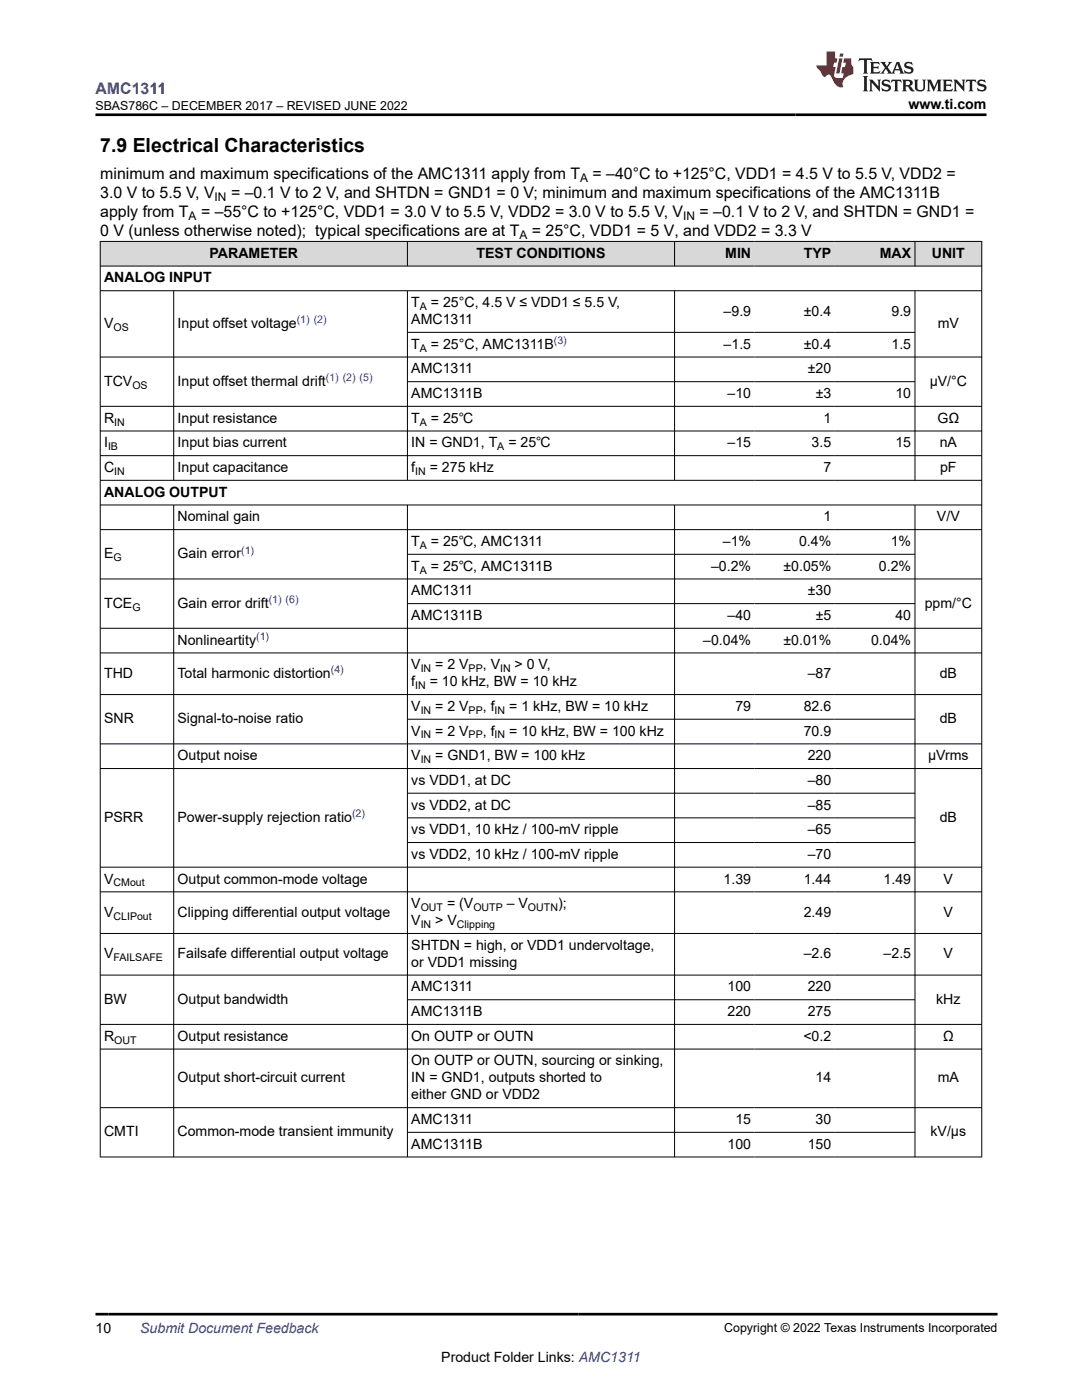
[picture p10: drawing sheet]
<svg xmlns="http://www.w3.org/2000/svg" width="216mm" height="279mm" viewBox="0 0 216 279" stroke-linecap="round" stroke-linejoin="round" font-family="sans-serif">
<defs><g id="words">
<text font-size="3.9" x="20" y="30.3">7.9 Electrical Characteristics</text>
<text font-size="3.2" fill="#00f" x="19" y="18.7">AMC1311</text>
<g font-size="3.2">
<text x="20" y="35.7">minimum and maximum specifications of the AMC1311 apply from T</text>
<text x="118.2" y="35.7">= –40°C to +125°C, VDD1 = 4.5 V to 5.5 V, VDD2 =</text>
<text x="20" y="39.5">3.0 V to 5.5 V, V</text>
<text x="46.1" y="39.5">= –0.1 V to 2 V, and SHTDN = GND1 = 0 V; minimum and maximum specifications of the AMC1311B</text>
<text x="20" y="43.3">apply from T</text>
<text x="20" y="47.1">0 V (unless otherwise noted); typical specifications are at T</text>
<text x="40.1" y="43.3">= –55°C to +125°C, VDD1 = 3.0 V to 5.5 V, VDD2 = 3.0 V to 5.5 V, V</text>
<text x="106.1" y="47.1">= 25°C, VDD1 = 5 V, and VDD2 = 3.3 V</text>
<text x="139.6" y="43.3">= –0.1 V to 2 V, and SHTDN = GND1 =</text>
</g>
<g font-size="2.8">
<text x="181.3" y="21.8">www.ti.com</text>
<text x="41.8" y="51.5">PARAMETER</text>
<text x="95.1" y="51.5">TEST CONDITIONS</text>
<text x="144.7" y="51.5">MIN</text>
<text x="160.4" y="51.5">TYP</text>
<text x="175.5" y="51.5">MAX</text>
<text x="185.9" y="51.5">UNIT</text>
<text x="20.8" y="56.4">ANALOG INPUT</text>
<text x="20.8" y="65.5">V</text>
<text x="35.4" y="65.5">Input offset voltage</text>
<text x="82.1" y="61.3">T</text>
<text x="82.1" y="64.7">AMC1311</text>
<text x="86" y="61.3">= 25°C, 4.5 V ≤ VDD1 ≤ 5.5 V,</text>
<text x="144.4" y="63">–9.9</text>
<text x="160.4" y="63">±0.4</text>
<text x="177.9" y="63">9.9</text>
<text x="187.1" y="65.5">mV</text>
<text x="82.1" y="69.6">T</text>
<text x="86" y="69.6">= 25°C, AMC1311B</text>
<text x="144.4" y="69.6">–1.5</text>
<text x="160.4" y="69.6">±0.4</text>
<text x="177.9" y="69.6">1.5</text>
<text x="20.8" y="77">TCV</text>
<text x="35.4" y="77">Input offset thermal drift</text>
<text x="82.1" y="74.5">AMC1311</text>
<text x="161.2" y="74.5">±20</text>
<text x="185.5" y="77">µV/°C</text>
<text x="82.1" y="79.4">AMC1311B</text>
<text x="145.2" y="79.4">–10</text>
<text x="162.8" y="79.4">±3</text>
<text x="178.7" y="79.4">10</text>
<text x="20.8" y="84.4">R</text>
<text x="20.8" y="89.3">I</text>
<text x="35.4" y="84.4">Input resistance</text>
<text x="35.4" y="89.3">Input bias current</text>
<text x="82.1" y="84.4">T</text>
<text x="82.1" y="89.3">IN = GND1, T</text>
<text x="86" y="84.4">= 25℃</text>
<text x="101.4" y="89.3">= 25℃</text>
<text x="145.2" y="89.3">–15</text>
<text x="162" y="89.3">3.5</text>
<text x="164.3" y="84.4">1</text>
<text x="178.7" y="89.3">15</text>
<text x="187.1" y="84.4">GΩ</text>
<text x="187.5" y="89.3">nA</text>
<text x="20.8" y="94.2">C</text>
<text x="35.4" y="94.2">Input capacitance</text>
<text x="82.1" y="94.2">f</text>
<text x="85.8" y="94.2">= 275 kHz</text>
<text x="164.3" y="94.2">7</text>
<text x="187.6" y="94.2">pF</text>
<text x="20.8" y="99.1">ANALOG OUTPUT</text>
<text x="35.4" y="104.1">Nominal gain</text>
<text x="164.3" y="104.1">1</text>
<text x="187" y="104.1">V/V</text>
<text x="20.8" y="111.4">E</text>
<text x="35.4" y="111.4">Gain error</text>
<text x="82.1" y="109">T</text>
<text x="82.1" y="113.9">T</text>
<text x="86" y="109">= 25℃, AMC1311</text>
<text x="86" y="113.9">= 25℃, AMC1311B</text>
<text x="141.9" y="113.9">–0.2%</text>
<text x="144.2" y="109">–1%</text>
<text x="156.3" y="113.9">±0.05%</text>
<text x="159.4" y="109">0.4%</text>
<text x="175.4" y="113.9">0.2%</text>
<text x="177.7" y="109">1%</text>
<text x="82.1" y="118.8">AMC1311</text>
<text x="161.2" y="118.8">±30</text>
<text x="20.8" y="121.3">TCE</text>
<text x="35.4" y="121.3">Gain error drift</text>
<text x="82.1" y="123.7">AMC1311B</text>
<text x="145.2" y="123.7">–40</text>
<text x="162.8" y="123.7">±5</text>
<text x="178.7" y="123.7">40</text>
<text x="184.5" y="121.3">ppm/°C</text>
<text x="35.4" y="128.7">Nonlineartity</text>
<text x="140.3" y="128.7">–0.04%</text>
<text x="156.3" y="128.7">±0.01%</text>
<text x="173.8" y="128.7">0.04%</text>
<text x="20.8" y="135.3">THD</text>
<text x="35.4" y="135.3">Total harmonic distortion</text>
<text x="82.1" y="137">f</text>
<text x="82.1" y="133.6">V</text>
<text x="85.8" y="137">= 10 kHz, BW = 10 kHz</text>
<text x="86.8" y="133.6">= 2 V</text>
<text x="96.3" y="133.6">, V</text>
<text x="102.7" y="133.6">&gt; 0 V,</text>
<text x="161.2" y="135.3">–87</text>
<text x="187.5" y="135.3">dB</text>
<text x="82.1" y="141.9">V</text>
<text x="86.8" y="141.9">= 2 V</text>
<text x="96.3" y="141.9">, f</text>
<text x="101.6" y="141.9">= 1 kHz, BW = 10 kHz</text>
<text x="146.7" y="141.9">79</text>
<text x="160.4" y="141.9">82.6</text>
<text x="20.8" y="144.3">SNR</text>
<text x="35.4" y="144.3">Signal-to-noise ratio</text>
<text x="82.1" y="146.8">V</text>
<text x="86.8" y="146.8">= 2 V</text>
<text x="96.3" y="146.8">, f</text>
<text x="101.6" y="146.8">= 10 kHz, BW = 100 kHz</text>
<text x="160.4" y="146.8">70.9</text>
<text x="187.5" y="144.3">dB</text>
<text x="35.4" y="151.7">Output noise</text>
<text x="82.1" y="151.7">V</text>
<text x="86.8" y="151.7">= GND1, BW = 100 kHz</text>
<text x="161.2" y="151.7">220</text>
<text x="185.2" y="151.7">µVrms</text>
<text x="82.1" y="156.7">vs VDD1, at DC</text>
<text x="82.1" y="161.6">vs VDD2, at DC</text>
<text x="161.2" y="156.7">–80</text>
<text x="161.2" y="161.6">–85</text>
<text x="20.8" y="164">PSRR</text>
<text x="35.4" y="164">Power-supply rejection ratio</text>
<text x="82.1" y="166.5">vs VDD1, 10 kHz / 100-mV ripple</text>
<text x="161.2" y="166.5">–65</text>
<text x="187.5" y="164">dB</text>
<text x="82.1" y="171.4">vs VDD2, 10 kHz / 100-mV ripple</text>
<text x="161.2" y="171.4">–70</text>
<text x="20.8" y="176.3">V</text>
<text x="35.4" y="176.3">Output common-mode voltage</text>
<text x="144.4" y="176.3">1.39</text>
<text x="160.4" y="176.3">1.44</text>
<text x="176.3" y="176.3">1.49</text>
<text x="188.3" y="176.3">V</text>
<text x="20.8" y="183">V</text>
<text x="35.4" y="183">Clipping differential output voltage</text>
<text x="82.1" y="184.6">V</text>
<text x="82.1" y="181.3">V</text>
<text x="86.8" y="184.6">&gt; V</text>
<text x="89.2" y="181.3">= (V</text>
<text x="101.1" y="181.3">– V</text>
<text x="111.4" y="181.3">);</text>
<text x="160.4" y="183">2.49</text>
<text x="188.3" y="183">V</text>
<text x="20.8" y="191.3">V</text>
<text x="35.4" y="191.3">Failsafe differential output voltage</text>
<text x="82.1" y="189.6">SHTDN = high, or VDD1 undervoltage,</text>
<text x="160.4" y="191.3">–2.6</text>
<text x="176.3" y="191.3">–2.5</text>
<text x="188.3" y="191.3">V</text>
<text x="82.1" y="193">or VDD1 missing</text>
<text x="82.1" y="197.9">AMC1311</text>
<text x="145.2" y="197.9">100</text>
<text x="161.2" y="197.9">220</text>
<text x="20.8" y="200.3">BW</text>
<text x="35.4" y="200.3">Output bandwidth</text>
<text x="82.1" y="202.8">AMC1311B</text>
<text x="145.2" y="202.8">220</text>
<text x="161.2" y="202.8">275</text>
<text x="186.8" y="200.3">kHz</text>
<text x="20.8" y="207.7">R</text>
<text x="35.4" y="207.7">Output resistance</text>
<text x="82.1" y="207.7">On OUTP or OUTN</text>
<text x="160.3" y="207.7">&lt;0.2</text>
<text x="188.2" y="207.7">Ω</text>
<text x="82.1" y="212.6">On OUTP or OUTN, sourcing or sinking,</text>
<text x="35.4" y="216">Output short-circuit current</text>
<text x="82.1" y="216">IN = GND1, outputs shorted to</text>
<text x="82.1" y="219.4">either GND or VDD2</text>
<text x="162.7" y="216">14</text>
<text x="187.1" y="216">mA</text>
<text x="20.8" y="226.8">CMTI</text>
<text x="35.4" y="226.8">Common-mode transient immunity</text>
<text x="82.1" y="224.3">AMC1311</text>
<text x="146.7" y="224.3">15</text>
<text x="162.7" y="224.3">30</text>
<text x="185.7" y="226.8">kV/µs</text>
<text x="82.1" y="229.3">AMC1311B</text>
<text x="145.2" y="229.3">100</text>
<text x="161.2" y="229.3">150</text>
<text x="19" y="266.1">10</text>
<text x="88.1" y="271.7">Product Folder Links: AMC1311</text>
</g>
<text font-size="2.8" fill="#00f" x="28" y="266.1">Submit Document Feedback</text>
<g font-size="2.5">
<text x="19.1" y="21.9">SBAS786C – DECEMBER 2017 – REVISED JUNE 2022</text>
<text x="144.5" y="265.8">Copyright © 2022 Texas Instruments Incorporated</text>
</g>
<g font-size="2.4">
<text x="42.8" y="40.1">IN</text>
<text x="115.8" y="36.3">A</text>
<text x="37.6" y="44">A</text>
<text x="103.6" y="47.8">A</text>
<text x="136.3" y="44">IN</text>
</g>
<g font-size="2.1" fill="#00f">
<text x="59.2" y="64.5">(1) (2)</text>
<text x="110.5" y="68.7">(3)</text>
<text x="65" y="76">(1) (2) (5)</text>
<text x="48.1" y="110.5">(1)</text>
<text x="53.6" y="120.3">(1) (6)</text>
<text x="51.1" y="127.7">(1)</text>
<text x="66" y="134.3">(4)</text>
<text x="70.2" y="163.1">(2)</text>
</g>
<g font-size="2.1">
<text x="83.8" y="61.9">A</text>
<text x="22.6" y="66">OS</text>
<text x="83.8" y="70.2">A</text>
<text x="26.4" y="77.6">OS</text>
<text x="21.6" y="89.9">IB</text>
<text x="22.8" y="84.9">IN</text>
<text x="83.8" y="84.9">A</text>
<text x="99.2" y="89.9">A</text>
<text x="22.8" y="94.8">IN</text>
<text x="82.9" y="94.8">IN</text>
<text x="22.6" y="112">G</text>
<text x="83.8" y="109.5">A</text>
<text x="83.8" y="114.5">A</text>
<text x="26.4" y="121.8">G</text>
<text x="82.8" y="137.5">IN</text>
<text x="83.9" y="134.1">IN</text>
<text x="93.5" y="134.1">PP</text>
<text x="99.8" y="134.1">IN</text>
<text x="83.9" y="142.5">IN</text>
<text x="93.5" y="142.5">PP</text>
<text x="98.7" y="142.5">IN</text>
<text x="83.9" y="147.4">IN</text>
<text x="93.5" y="147.4">PP</text>
<text x="98.7" y="147.4">IN</text>
<text x="83.9" y="152.3">IN</text>
<text x="22.6" y="176.9">CMout</text>
<text x="22.6" y="183.5">CLIPout</text>
<text x="83.9" y="185.2">IN</text>
<text x="83.9" y="181.8">OUT</text>
<text x="91.2" y="185.2">Clipping</text>
<text x="94.5" y="181.8">OUTP</text>
<text x="105.4" y="181.8">OUTN</text>
<text x="22.6" y="191.8">FAILSAFE</text>
<text x="22.8" y="208.3">OUT</text>
</g>
</g></defs>
<g fill="#d8d8d8">
<path d="M20 48.2h175.9v4.9h-175.9z" fill-rule="evenodd"/>
<path d="M20.1 48.2h61.1v4.8h-61.1z" fill-rule="evenodd"/>
<path d="M81.4 48.2h53.1v4.8h-53.1z" fill-rule="evenodd"/>
<path d="M134.7 48.2h15.9v4.8h-15.9z" fill-rule="evenodd"/>
<path d="M150.6 48.2h16v4.8h-16z" fill-rule="evenodd"/>
<path d="M166.6 48.2h15.9v4.8h-15.9z" fill-rule="evenodd"/>
<path d="M182.6 48.2h13.2v4.8h-13.2z" fill-rule="evenodd"/>
</g>
<g fill="none" stroke="#000" stroke-width=".2">
<path d="M19.9 48.2h176.1M19.9 53.1h176.1M19.9 58h176.1M20 48.1v182.9M34.7 58v37.9M81.3 48.1v5.1M81.3 58v37.9M134.6 48.1v5.1M134.6 58v37.9M182.6 48.1v5.1M182.6 58v37.9M195.9 48.1v182.9"/>
<path d="M19.9 71.3h176.1M81.3 66.3h101.3M81.3 76.2h101.3M19.9 81.1h176.1M19.9 86h176.1M19.9 90.9h176.1M19.9 95.9h176.1M19.9 100.8h176.1M19.9 105.7h176.1M19.9 115.5h176.1M34.7 100.8v130.2M81.3 100.8v130.2"/>
<path d="M81.3 110.6h101.3M134.6 100.8v130.2M182.6 100.8v130.2M19.9 125.4h176.1M19.9 130.3h176.1M19.9 138.6h176.1M81.3 120.5h101.3M19.9 148.5h176.1M19.9 153.4h176.1M81.3 143.5h101.3M81.3 158.3h101.3M19.9 173.1h176.1"/>
<path d="M19.9 178h176.1M81.3 163.2h101.3M81.3 168.1h101.3M19.9 186.3h176.1M19.9 194.6h176.1M81.3 199.5h101.3M19.9 204.4h176.1M19.9 209.4h176.1M19.9 221.1h176.1M19.9 230.9h176.1M81.3 226h101.3"/>
</g>
<path d="M171.5 11.6l-.2 .6 .5-.2h.6v.1v2.2l-.2 .4h1l-.2-.4v-2.2v-.1h.5l.5 .2-.1-.6zM173.6 12.4l.2 .3v1.6l-.2 .4h1.9l.1-.6a1.08 1.08 0 0 1-1.3 .2v-.7h.6l.4 .2v-.7l-.4 .2h-.6v-.5l.2-.2a1 1 0 0 1 1 .3l-.1-.5zM175.7 12.4l.9 1.1-1 1.2h.9l-.2-.2 .5-.8 .4 .8-.2 .2h1.6l-.2-.2 .2-.5h.9l.1 .5-.1 .2h.9l-.2-.4-.8-1.9h-.5l-.9 2.1-.9-1.1 .9-1h-.8l.2 .2-.4 .6-.4-.6 .2-.2zM179 12.8l.4 1h-.7zM180.7 12.5a.65 .65 0 0 0-.2 .7 .65 .65 0 0 0 .6 .5l.6 .1 .1 .3a.79 .79 0 0 1-.7 .4 .79 .79 0 0 1-.7-.5l.1 .7 .2-.1a.93 .93 0 0 0 1.1 0 .93 .93 0 0 0 .4-.9 1.46 1.46 0 0 0-1.2-.6l-.1-.3a1.09 1.09 0 0 1 1.2 .2l-.2-.6-.1 .1-.5-.2zM172.2 15.2l.2 .4v2.2l-.2 .4h1l-.2-.4v-2.2l.2-.4zM173.4 15.9l.2 .4v1.5l-.2 .4h.8l-.3-.4 .1-1.3 1.6 1.8v-2l.2-.4h-.7l.1 .2 .1 1.1-1.2-1.3zM176.2 16a.65 .65 0 0 0-.2 .8 .65 .65 0 0 0 .6 .4l.6 .2 .1 .2a.79 .79 0 0 1-.7 .4 .79 .79 0 0 1-.7-.5l.1 .7 .2-.1a.93 .93 0 0 0 1.1 .1 .93 .93 0 0 0 .4-1 1.46 1.46 0 0 0-1.2-.5l-.1-.4a1.09 1.09 0 0 1 1.2 .2l-.1-.6-.2 .1-.5-.1zM177.9 15.9l-.1 .6a.63 .63 0 0 1 .8-.3v1.6l-.3 .4h1l-.2-.4v-1.6a.66 .66 0 0 1 .8 .3l-.1-.6zM180 15.9l.2 .4v1.5l-.2 .4h1l-.2-.2-.1-.7h.5l.1 .2a.79 .79 0 0 0 1.2 .6l-1-.9a.61 .61 0 0 0 .6-.6 .61 .61 0 0 0-.5-.7zM180.8 16.2h.1a.47 .47 0 0 1 .5 .1 .47 .47 0 0 1 .1 .5l-.1 .1-.7 .1zM182.3 15.9l.2 .2a2.27 2.27 0 0 0 .4 2 1.04 1.04 0 0 0 1.7-.7v-1.3l.2-.2h-.8l.2 .4v1.1a.6 .6 0 0 1-.6 .6 .6 .6 0 0 1-.6-.6v-1.1l.3-.4zM184.9 15.9l.2 .4v1.5l-.2 .4h.8l-.3-.4v-1.4l.9 1.9 .9-1.9v1.4l-.3 .4h1l-.2-.4v-1.5l.2-.4h-.8l-.7 1.5-.6-1.5zM188.1 15.9l.2 .4v1.5l-.2 .4h1.9l.1-.6a1.09 1.09 0 0 1-1.3 .2v-.7h.6l.4 .2v-.6l-.4 .2h-.6v-.6l.2-.1a1.01 1.01 0 0 1 1 .3l-.1-.6zM190.2 15.9l.3 .4v1.5l-.3 .4h.8l-.2-.4v-1.3l1.6 1.8v-2l.2-.4h-.7l.2 .2v1.1l-1.2-1.3zM192.8 15.9l-.1 .6a.63 .63 0 0 1 .8-.3v1.6l-.3 .4h1l-.2-.4v-1.6a.66 .66 0 0 1 .8 .3l-.1-.6zM195.2 16a.65 .65 0 0 0-.2 .8 .65 .65 0 0 0 .6 .4l.6 .2 .2 .2a.79 .79 0 0 1-.7 .4 .79 .79 0 0 1-.7-.5l.1 .7 .2-.1a.93 .93 0 0 0 1 .1 .93 .93 0 0 0 .5-1 1.46 1.46 0 0 0-1.3-.5v-.4a1.09 1.09 0 0 1 1.2 .2l-.2-.6-.2 .1-.5-.1z" fill="#231f20"/>
<path d="M164.9 10.3v2.7h-2l.1 .4 .8 1a.95 .95 0 0 0 1 .9 .59 .59 0 0 1 .5-.4 .59 .59 0 0 1 .5 .3l.4 .8a1.59 1.59 0 0 0 2.1 1.4 1.61 1.61 0 0 1 1-2.3l1-.3-.1-1.5a1.59 1.59 0 0 1-.3-1.7h-1.5l-.2 .9h.6l-.2 .9h-.5l-.2 .9v.3l.4 .1-.1 .9h-.7a.73 .73 0 0 1-1-.7l.3-1.5h-.5l.1-.9h.5l.2-.9h-.5v-1.3zM167.4 11.6l-.6 3.1h.7l.6-3.1zM167.6 10.7l-.1 .6h.7l.1-.6z" fill="#ed1c24"/>
<path d="M19 22.9h177.8M19 262.3h180" fill="none" stroke="#000" stroke-width=".53"/>
<use href="#words"/>
</svg>
